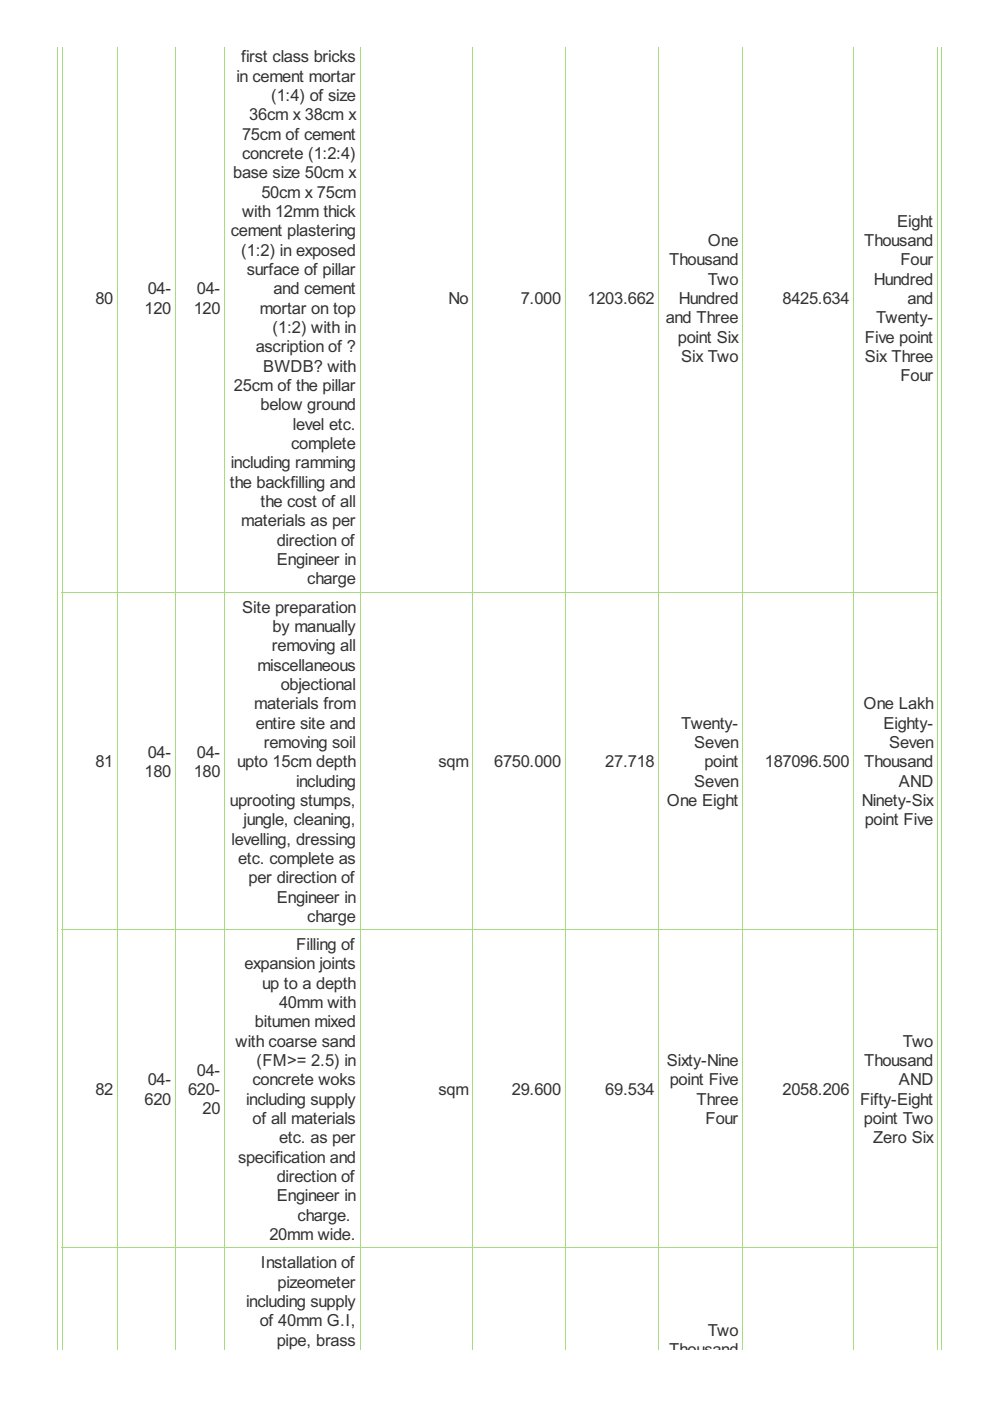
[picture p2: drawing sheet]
<svg xmlns="http://www.w3.org/2000/svg" width="210mm" height="297mm" viewBox="0 0 210 297" stroke-linecap="round" stroke-linejoin="round" font-family="sans-serif">
<defs><g id="words">
<g font-size="3.9" fill="#333">
<text x="50.1" y="17.3">in cement mortar</text>
<text x="51.1" y="13.2">first class bricks</text>
<text x="57.5" y="21.4">(1:4) of size</text>
<text x="51.3" y="29.6">75cm of cement</text>
<text x="52.9" y="25.5">36cm x 38cm x</text>
<text x="51.3" y="33.7">concrete (1:2:4)</text>
<text x="49.4" y="37.8">base size 50cm x</text>
<text x="55.4" y="41.9">50cm x 75cm</text>
<text x="51.3" y="46">with 12mm thick</text>
<text x="48.9" y="50.1">cement plastering</text>
<text x="150.1" y="52.2">One</text>
<text x="183.2" y="52.2">Thousand</text>
<text x="190.2" y="48.1">Eight</text>
<text x="51.1" y="54.2">(1:2) in exposed</text>
<text x="52.3" y="58.3">surface of pillar</text>
<text x="141.9" y="56.3">Thousand</text>
<text x="190.9" y="56.3">Four</text>
<text x="20.2" y="64.5">80</text>
<text x="31.3" y="62.4">04-</text>
<text x="41.8" y="62.4">04-</text>
<text x="58" y="62.4">and cement</text>
<text x="95.1" y="64.5">No</text>
<text x="110.4" y="64.5">7.000</text>
<text x="124.6" y="64.5">1203.662</text>
<text x="143.9" y="64.5">Hundred</text>
<text x="150.1" y="60.4">Two</text>
<text x="165.9" y="64.5">8425.634</text>
<text x="185.3" y="60.4">Hundred</text>
<text x="192.4" y="64.5">and</text>
<text x="30.7" y="66.5">120</text>
<text x="41.1" y="66.5">120</text>
<text x="55.1" y="66.5">mortar on top</text>
<text x="57.8" y="70.6">(1:2) with in</text>
<text x="141.2" y="68.6">and Three</text>
<text x="185.8" y="68.6">Twenty-</text>
<text x="54.2" y="74.7">ascription of ?</text>
<text x="143.7" y="72.7">point Six</text>
<text x="144.5" y="76.8">Six Two</text>
<text x="183.4" y="72.7">Five point</text>
<text x="183.4" y="76.8">Six Three</text>
<text x="49.6" y="82.9">25cm of the pillar</text>
<text x="55.8" y="78.8">BWDB? with</text>
<text x="190.9" y="80.9">Four</text>
<text x="55.2" y="87">below ground</text>
<text x="61.7" y="95.2">complete</text>
<text x="62.1" y="91.1">level etc.</text>
<text x="48.9" y="99.3">including ramming</text>
<text x="48.8" y="103.4">the backfilling and</text>
<text x="55.2" y="107.5">the cost of all</text>
<text x="51.1" y="111.6">materials as per</text>
<text x="58.7" y="115.7">direction of</text>
<text x="58.7" y="119.8">Engineer in</text>
<text x="65.2" y="123.9">charge</text>
<text x="51.4" y="129.9">Site preparation</text>
<text x="57.8" y="134">by manually</text>
<text x="54.6" y="142.2">miscellaneous</text>
<text x="57.6" y="138.1">removing all</text>
<text x="59.5" y="146.3">objectional</text>
<text x="53.9" y="150.4">materials from</text>
<text x="54.2" y="154.5">entire site and</text>
<text x="144.5" y="154.5">Twenty-</text>
<text x="183.1" y="150.4">One Lakh</text>
<text x="187.3" y="154.5">Eighty-</text>
<text x="31.3" y="160.6">04-</text>
<text x="41.8" y="160.6">04-</text>
<text x="55.9" y="158.6">removing soil</text>
<text x="147.2" y="158.6">Seven</text>
<text x="188.5" y="158.6">Seven</text>
<text x="20.2" y="162.7">81</text>
<text x="30.7" y="164.7">180</text>
<text x="41.1" y="164.7">180</text>
<text x="50.3" y="162.7">upto 15cm depth</text>
<text x="62.8" y="166.8">including</text>
<text x="93" y="162.7">sqm</text>
<text x="104.8" y="162.7">6750.000</text>
<text x="128.3" y="162.7">27.718</text>
<text x="147.2" y="166.8">Seven</text>
<text x="149.3" y="162.7">point</text>
<text x="162.2" y="162.7">187096.500</text>
<text x="183.2" y="162.7">Thousand</text>
<text x="190.6" y="166.8">AND</text>
<text x="48.8" y="170.9">uprooting stumps,</text>
<text x="141.4" y="170.9">One Eight</text>
<text x="182.7" y="170.9">Ninety-Six</text>
<text x="49.1" y="179.1">levelling, dressing</text>
<text x="51.7" y="175">jungle, cleaning,</text>
<text x="183.3" y="175">point Five</text>
<text x="50.5" y="183.2">etc. complete as</text>
<text x="52.7" y="187.3">per direction of</text>
<text x="58.7" y="191.4">Engineer in</text>
<text x="65.2" y="195.5">charge</text>
<text x="62.8" y="201.4">Filling of</text>
<text x="51.8" y="205.5">expansion joints</text>
<text x="55.6" y="209.6">up to a depth</text>
<text x="59.2" y="213.7">40mm with</text>
<text x="50" y="221.9">with coarse sand</text>
<text x="54.1" y="217.8">bitumen mixed</text>
<text x="191.4" y="221.9">Two</text>
<text x="54.4" y="226">(FM&gt;= 2.5) in</text>
<text x="141.4" y="226">Sixty-Nine</text>
<text x="183.2" y="226">Thousand</text>
<text x="20.2" y="232.2">82</text>
<text x="31.3" y="230.1">04-</text>
<text x="39.9" y="232.2">620-</text>
<text x="41.8" y="228.1">04-</text>
<text x="53.5" y="230.1">concrete woks</text>
<text x="93" y="232.2">sqm</text>
<text x="108.5" y="232.2">29.600</text>
<text x="128.3" y="232.2">69.534</text>
<text x="142" y="230.1">point Five</text>
<text x="165.9" y="232.2">2058.206</text>
<text x="190.6" y="230.1">AND</text>
<text x="30.7" y="234.2">620</text>
<text x="43" y="236.3">20</text>
<text x="52.2" y="234.2">including supply</text>
<text x="53.5" y="238.3">of all materials</text>
<text x="147.7" y="234.2">Three</text>
<text x="149.6" y="238.3">Four</text>
<text x="182.4" y="234.2">Fifty-Eight</text>
<text x="183.2" y="238.3">point Two</text>
<text x="59.2" y="242.4">etc. as per</text>
<text x="185.1" y="242.4">Zero Six</text>
<text x="50.5" y="246.5">specification and</text>
<text x="58.7" y="250.6">direction of</text>
<text x="58.7" y="254.7">Engineer in</text>
<text x="57.1" y="262.9">20mm wide.</text>
<text x="63.1" y="258.8">charge.</text>
<text x="55.3" y="268.9">Installation of</text>
<text x="58.8" y="273">pizeometer</text>
<text x="52.2" y="277.1">including supply</text>
<text x="55.1" y="281.2">of 40mm G.I,</text>
<text x="58.7" y="285.3">pipe, brass</text>
<text x="141.9" y="287.3">Thousand</text>
<text x="150.1" y="283.2">Two</text>
</g>
</g></defs>
<g fill="none" stroke="#a8da7f" stroke-width=".21">
<path d="M12.1 9.9v276.3M13.2 9.9v276.3M24.9 9.9v276.3M37.2 9.9v276.3M47.6 9.9v276.3M76.3 9.9v276.3M100.2 9.9v276.3M119.9 9.9v276.3M139.7 9.9v276.3M157.5 9.9v276.3M181 9.9v276.3M198.8 9.9v276.3"/>
<path d="M199.6 9.9v276.3M13.1 125.5h185.8M13.1 197.1h185.8M13.1 264.5h185.8"/>
</g>
<use href="#words"/>
</svg>
